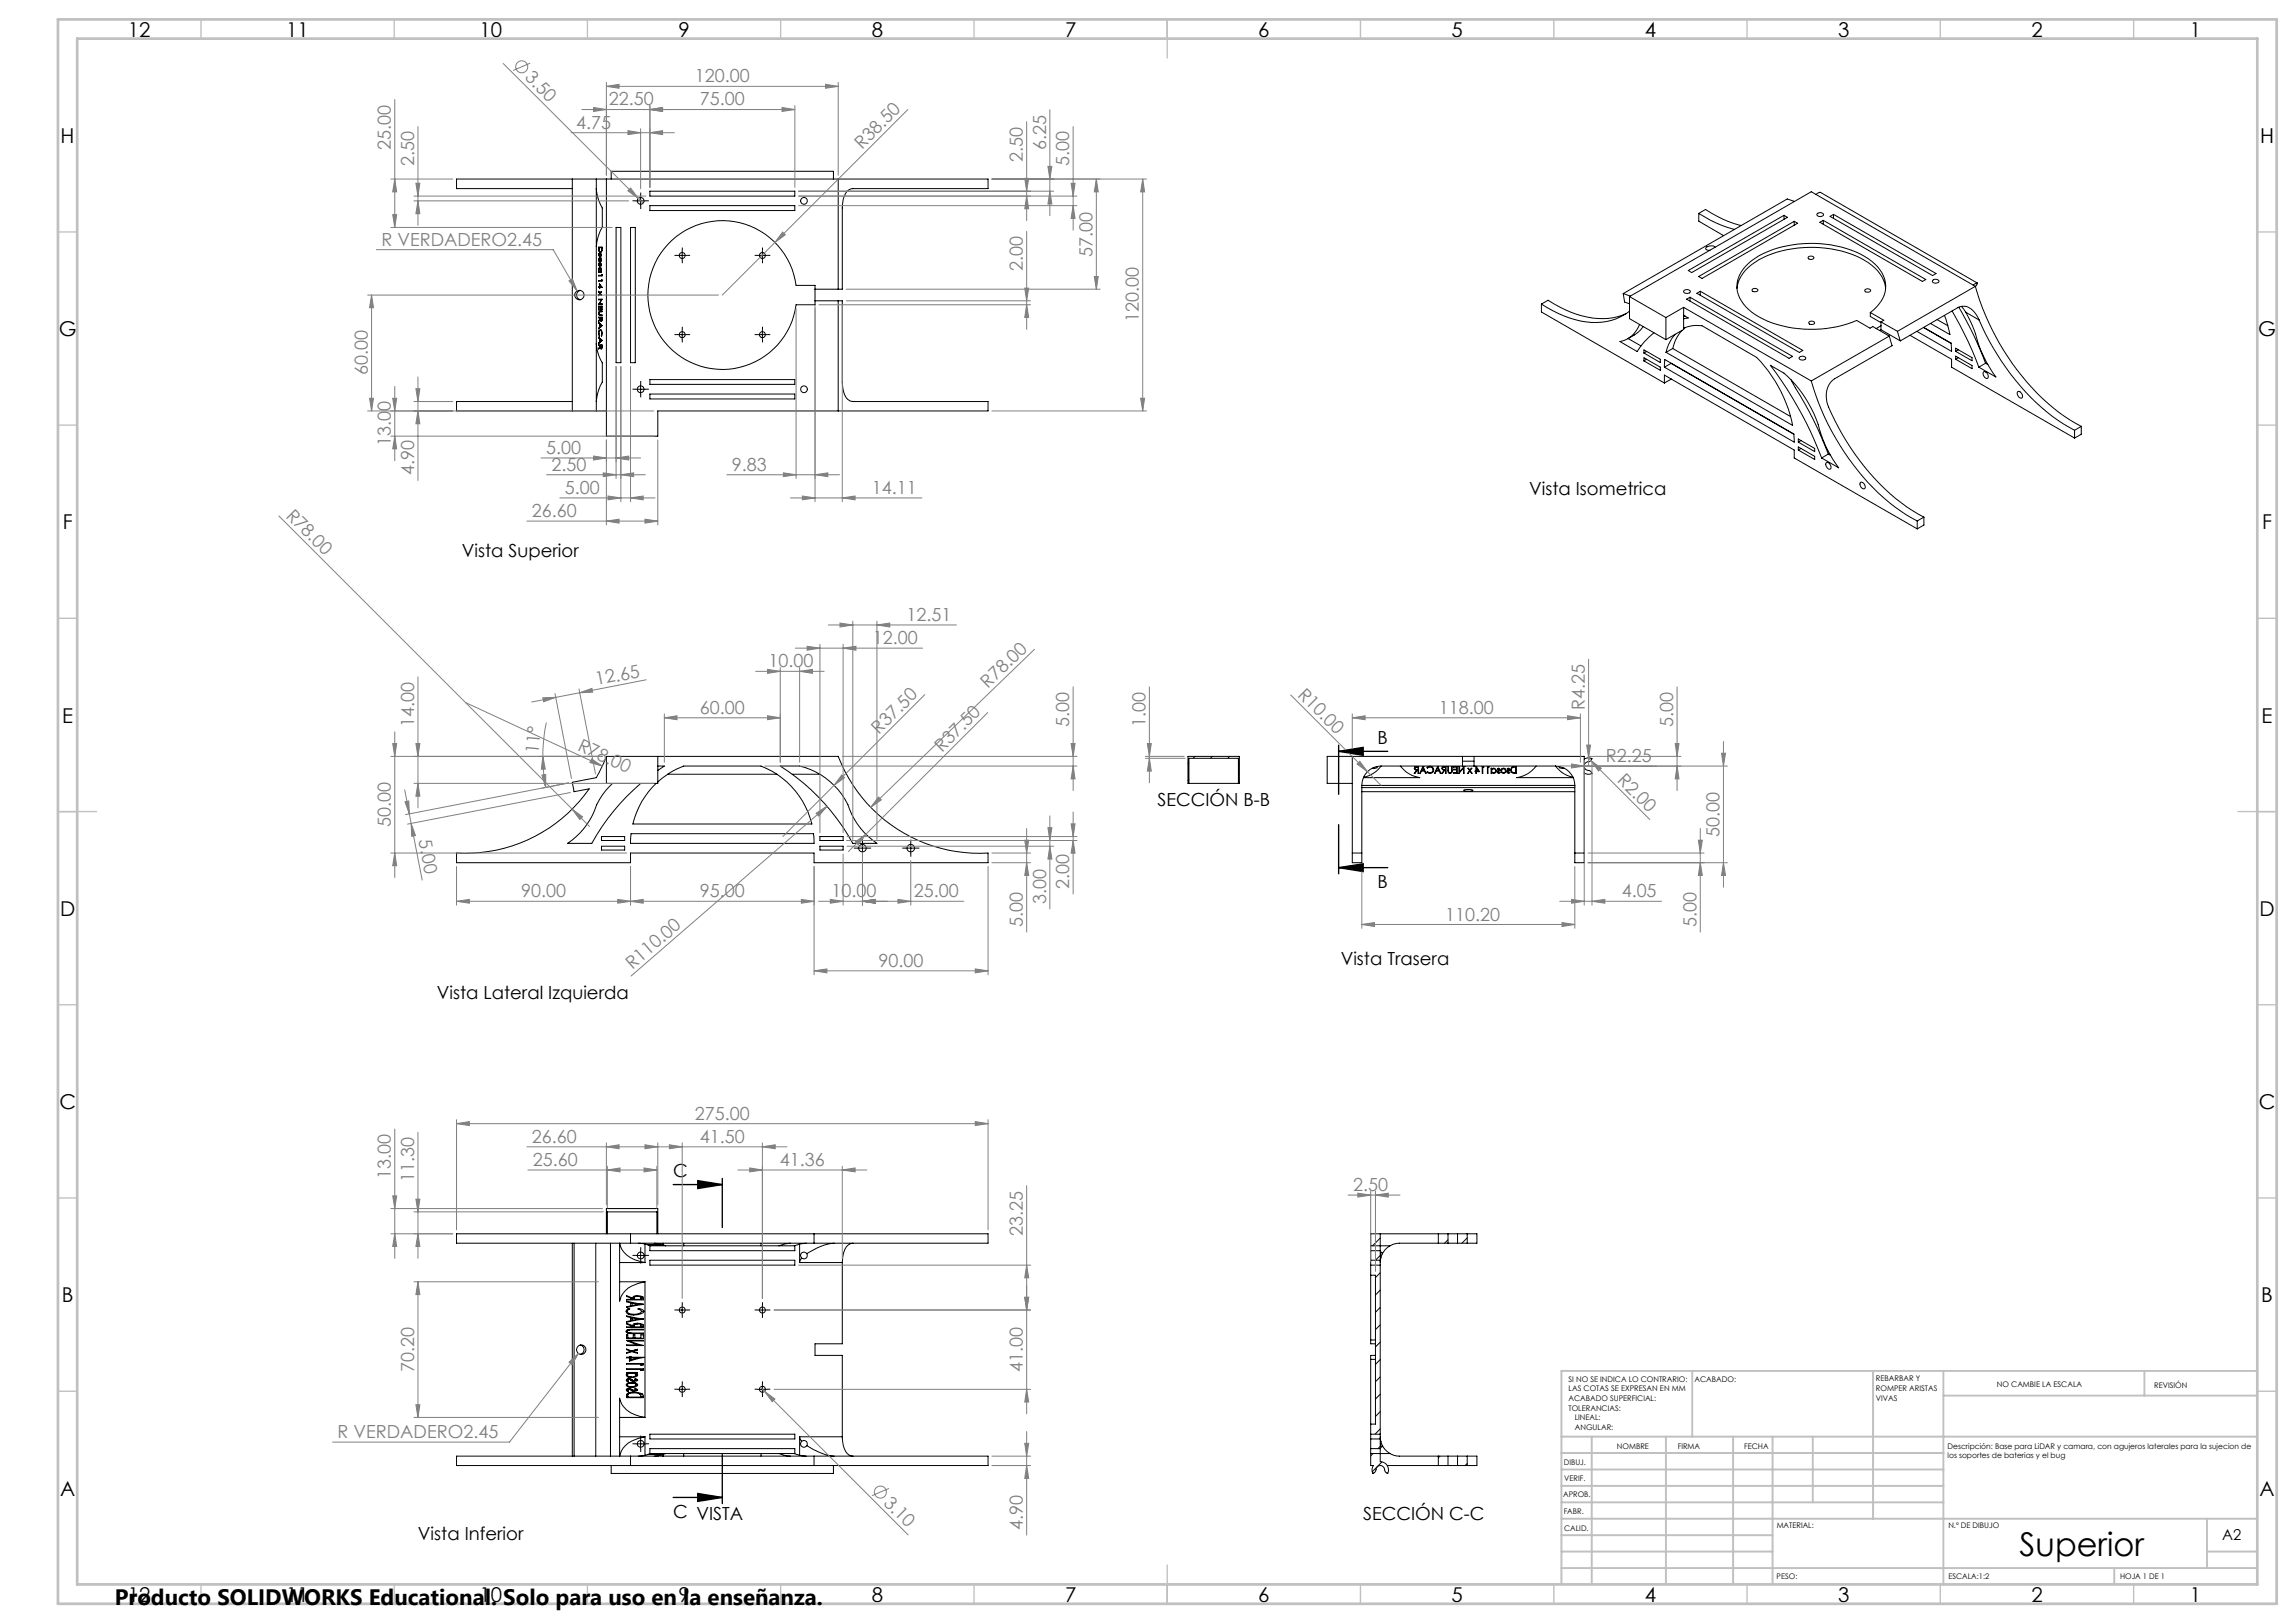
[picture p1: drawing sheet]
<svg xmlns="http://www.w3.org/2000/svg" width="594mm" height="420mm" viewBox="0 0 594 420" stroke-linecap="round" stroke-linejoin="round" font-family="sans-serif">
<defs><g id="words">
<text font-size="8.5" x="522.5" y="402.7">Superior</text>
<text font-size="5.8" x="29.7" y="415.3">Producto SOLIDWORKS Educational. Solo para uso en la enseñanza.</text>
<g font-size="5.3">
<text x="33.1" y="9.5">12</text>
<text x="74.1" y="9.5">11</text>
<text x="124.1" y="9.5">10</text>
<text x="175.5" y="9.5">9</text>
<text x="225.5" y="9.5">8</text>
<text x="275.5" y="9.5">7</text>
<text x="325.5" y="9.5">6</text>
<text x="375.5" y="9.5">5</text>
<text x="425.5" y="9.5">4</text>
<text x="475.5" y="9.5">3</text>
<text x="525.5" y="9.5">2</text>
<text x="566.5" y="9.5">1</text>
<text x="15.7" y="37">H</text>
<text x="584.7" y="37">H</text>
<text x="15.2" y="87">G</text>
<text x="584.2" y="87">G</text>
<text x="16.2" y="137">F</text>
<text x="585.2" y="137">F</text>
<text x="16.1" y="187">E</text>
<text x="585.1" y="187">E</text>
<text x="15.5" y="237">D</text>
<text x="584.5" y="237">D</text>
<text x="15.4" y="287">C</text>
<text x="584.4" y="287">C</text>
<text x="16" y="337">B</text>
<text x="585" y="337">B</text>
<text x="15.5" y="387">A</text>
<text x="584.5" y="387">A</text>
<text x="33.1" y="414.5">12</text>
<text x="74.1" y="414.5">11</text>
<text x="124.1" y="414.5">10</text>
<text x="175.5" y="414.5">9</text>
<text x="225.5" y="414.5">8</text>
<text x="275.5" y="414.5">7</text>
<text x="325.5" y="414.5">6</text>
<text x="375.5" y="414.5">5</text>
<text x="425.5" y="414.5">4</text>
<text x="475.5" y="414.5">3</text>
<text x="525.5" y="414.5">2</text>
<text x="566.5" y="414.5">1</text>
</g>
<g font-size="4.7" fill="#808080">
<text x="135.6" y="20.3" transform="rotate(45 135.6 20.3)">3.50</text>
<text x="179.8" y="21.3">120.00</text>
<text x="157.5" y="27.3">22.50</text>
<text x="181.1" y="27.3">75.00</text>
<text x="149.1" y="33.3">4.75</text>
<text x="101.1" y="38.7" transform="rotate(-90 101.1 38.7)">25.00</text>
<text x="223" y="38.8" transform="rotate(-45 223 38.8)">R38.50</text>
<text x="264.6" y="41.8" transform="rotate(-90 264.6 41.8)">2.50</text>
<text x="270.6" y="38.7" transform="rotate(-90 270.6 38.7)">6.25</text>
<text x="107.1" y="43.1" transform="rotate(-90 107.1 43.1)">2.50</text>
<text x="276.6" y="43.1" transform="rotate(-90 276.6 43.1)">5.00</text>
<text x="98.7" y="63.6">R VERDADERO2.45</text>
<text x="264.6" y="70.2" transform="rotate(-90 264.6 70.2)">2.00</text>
<text x="282.6" y="66.4" transform="rotate(-90 282.6 66.4)">57.00</text>
<text x="294.6" y="83.4" transform="rotate(-90 294.6 83.4)">120.00</text>
<text x="95.1" y="97.2" transform="rotate(-90 95.1 97.2)">60.00</text>
<text x="101.1" y="115.4" transform="rotate(-90 101.1 115.4)">13.00</text>
<text x="141.3" y="117.5">5.00</text>
<text x="107.1" y="123" transform="rotate(-90 107.1 123)">4.90</text>
<text x="142.7" y="121.8">2.50</text>
<text x="189.4" y="121.8">9.83</text>
<text x="146.1" y="127.8">5.00</text>
<text x="225.6" y="127.8">14.11</text>
<text x="73.8" y="133.7" transform="rotate(45 73.8 133.7)">R78.00</text>
<text x="137.6" y="133.8">26.60</text>
<text x="234.5" y="160.7">12.51</text>
<text x="225.8" y="166.7">12.00</text>
<text x="198.8" y="172.7">10.00</text>
<text x="154.3" y="177.4" transform="rotate(-11 154.3 177.4)">12.65</text>
<text x="255.6" y="178.3" transform="rotate(-44 255.6 178.3)">R78.00</text>
<text x="181.1" y="184.7">60.00</text>
<text x="335.5" y="180" transform="rotate(45 335.5 180)">R10.00</text>
<text x="372.3" y="184.7">118.00</text>
<text x="410" y="183.8" transform="rotate(-90 410 183.8)">R4.25</text>
<text x="107.1" y="188.1" transform="rotate(-90 107.1 188.1)">14.00</text>
<text x="227.4" y="190.2" transform="rotate(-45 227.4 190.2)">R37.50</text>
<text x="276.6" y="188.1" transform="rotate(-90 276.6 188.1)">5.00</text>
<text x="296.3" y="188.1" transform="rotate(-90 296.3 188.1)">1.00</text>
<text x="432.9" y="188.1" transform="rotate(-90 432.9 188.1)">5.00</text>
<text x="139.3" y="195.1" transform="rotate(-85 139.3 195.1)">11°</text>
<text x="149.2" y="194" transform="rotate(25 149.2 194)">R78.00</text>
<text x="243.7" y="194.8" transform="rotate(-45 243.7 194.8)">R37.50</text>
<text x="415.4" y="197.3">R2.25</text>
<text x="418.2" y="202.1" transform="rotate(45 418.2 202.1)">R2.00</text>
<text x="101.1" y="214" transform="rotate(-90 101.1 214)">50.00</text>
<text x="108.3" y="217.4" transform="rotate(79 108.3 217.4)">5.00</text>
<text x="444.9" y="216.5" transform="rotate(-90 444.9 216.5)">50.00</text>
<text x="134.8" y="232.2">90.00</text>
<text x="181.1" y="232.2">95.00</text>
<text x="215.1" y="232.2">10.00</text>
<text x="236.4" y="232.2">25.00</text>
<text x="270.6" y="233.9" transform="rotate(-90 270.6 233.9)">3.00</text>
<text x="276.6" y="230" transform="rotate(-90 276.6 230)">2.00</text>
<text x="419.5" y="232.2">4.05</text>
<text x="264.6" y="239.9" transform="rotate(-90 264.6 239.9)">5.00</text>
<text x="373.8" y="238.2">110.20</text>
<text x="438.9" y="239.9" transform="rotate(-90 438.9 239.9)">5.00</text>
<text x="163.6" y="250.9" transform="rotate(-41 163.6 250.9)">R110.00</text>
<text x="227.3" y="250.2">90.00</text>
<text x="179.8" y="289.7">275.00</text>
<text x="137.6" y="295.7">26.60</text>
<text x="181.1" y="295.7">41.50</text>
<text x="101.1" y="305.1" transform="rotate(-90 101.1 305.1)">13.00</text>
<text x="107.1" y="306" transform="rotate(-90 107.1 306)">11.30</text>
<text x="137.9" y="301.7">25.60</text>
<text x="201.8" y="301.7">41.36</text>
<text x="350.1" y="308.2">2.50</text>
<text x="264.6" y="319.7" transform="rotate(-90 264.6 319.7)">23.25</text>
<text x="107.1" y="355.1" transform="rotate(-90 107.1 355.1)">70.20</text>
<text x="264.6" y="355.1" transform="rotate(-90 264.6 355.1)">41.00</text>
<text x="87.3" y="372.2">R VERDADERO2.45</text>
<text x="228.4" y="389.1" transform="rotate(45 228.4 389.1)">3.10</text>
<text x="264.6" y="395.9" transform="rotate(-90 264.6 395.9)">4.90</text>
</g>
<g font-size="4.7">
<text x="395.6" y="128.1">Vista Isometrica</text>
<text x="119.5" y="144.2">Vista Superior</text>
<text x="356.4" y="192.4">B</text>
<text x="299.4" y="208.7">SECCIÓN B-B</text>
<text x="356.4" y="229.8">B</text>
<text x="346.9" y="249.8">Vista Trasera</text>
<text x="113" y="258.6">Vista Lateral Izquierda</text>
<text x="174.2" y="304.5">C</text>
<text x="174.2" y="392.8">C VISTA</text>
<text x="352.7" y="393.4">SECCIÓN C-C</text>
<text x="108.1" y="398.6">Vista Inferior</text>
</g>
<text font-size="3.9" x="574.9" y="398.5">A2</text>
<g font-size="2">
<text x="405.8" y="357.6">SI NO SE INDICA LO CONTRARIO:</text>
<text x="438.4" y="357.6">ACABADO:</text>
<text x="485.3" y="357.5">REBARBAR Y</text>
<text x="485.3" y="360">ROMPER ARISTAS</text>
<text x="516.6" y="359">NO CAMBIE LA ESCALA</text>
<text x="557.3" y="359.2">REVISIÓN</text>
<text x="405.8" y="360.1">LAS COTAS SE EXPRESAN EN MM</text>
<text x="405.8" y="362.6">ACABADO SUPERFICIAL:</text>
<text x="405.8" y="365.1">TOLERANCIAS:</text>
<text x="485.3" y="362.5">VIVAS</text>
<text x="407.4" y="367.6">LINEAL:</text>
<text x="407.4" y="370.1">ANGULAR:</text>
<text x="418.3" y="375">NOMBRE</text>
<text x="434" y="374.9">FIRMA</text>
<text x="451.2" y="374.9">FECHA</text>
<text x="503.9" y="374.9">Descripción: Base para LiDAR y camara, con agujeros laterales para la sujecion de</text>
<text x="503.9" y="377.4">los soportes de baterias y el bug</text>
<text x="404.6" y="379.1">DIBUJ.</text>
<text x="404.7" y="383.3">VERIF.</text>
<text x="404.4" y="387.4">APROB.</text>
<text x="404.5" y="391.8">FABR.</text>
<text x="459.6" y="395.5">MATERIAL:</text>
<text x="504.1" y="395.5">N.º DE DIBUJO</text>
<text x="404.7" y="396.1">CALID.</text>
<text x="459.6" y="408.5">PESO:</text>
<text x="504.1" y="408.6">ESCALA:1:2</text>
<text x="548.5" y="408.6">HOJA 1 DE 1</text>
</g>
</g></defs>
<g fill="none" stroke="#000" stroke-width=".26">
<path d="M148.1 46.3h-30v2.5h30M148.1 46.3v60M148.1 46.3h6.2M154.3 48.8a11 11 0 0 0 1.5 5v5l-1.1 2.7-.4 2.3M154.3 46.3h2.6M154.3 46.3v60M156.9 46.3v66.6h13.3v-6.6h46.7M156.9 46.3h60M158.1 46.3v-2h57.5v2M159.4 58.9h1.2v35h-1.2zM163.1 58.9h1.3v35h-1.3zM164.5 52h2.5"/>
<path d="M165.7 50.7v2.5M168.1 49.5h37.5v1.2h-37.5zM168.1 53.2h37.5v1.3h-37.5zM216.9 46.3h38.7v2.5h-32.5a6.5 6.5 0 0 0-3.4 .3 5.7 5.7 0 0 0-1.8 4.7v21h-1M216.9 46.3v28.5M439.5 55.2l4.4 2.5 4.8 1.7M439.5 55.2l1.7-1 4.4 2.5 3 1.1 1.9 .6M439.5 55.2v2l6.4 3.8M461.5 55.7v1M464.2 57.3v1M464.2 52.1l-1.8-.6-42.5 24.5M469.8 50.3l1.1-.5 40.7 23.5"/>
<path d="M470.1 55.3a.98 .98 0 0 1 1.7 .4 1.03 1.03 0 0 1-1.8-.2zM470.8 57.5l.9-.5 26.5 15.3-.9 .5zM471.7 57v1M473.5 56l.8-.5 26.6 15.3-.9 .5zM474.3 55.5v1M150.1 75.2a1.22 1.22 0 0 0-.9 1.2 1.22 1.22 0 0 0 .9 1.2M154.9 72.6h.8v-.3l.1 .5h-.9zM154.9 71.2h.8l.1-.1v.3h-.9zM154.9 69.8l.1 .5-.1 .2h.6l-.1-.2M154.9 69.8l.3-.7 .3 .7M154.9 68.5l.1-.4 .1 .6M154.9 67.3l.3 .6 .2-.1 .1-.5"/>
<path d="M154.9 66l.1-.4 .1 .6M154.9 63.9h.9v.5a.66 .66 0 0 1-.6 .9l-.3-.3zM154.9 67.3h.1M154.9 69.8h.1M154.9 75.5v-.1l.4 .4M154.9 75.5l.3 .4M154.9 78.7h.9M154.9 66h.1M154.9 68.5h.1M154.9 75.5h.1M154.9 76.3h.1M154.9 64.5h.1"/>
<path d="M155 67.3l.2 .5M155 69.8l.2 .5M155.1 74.2h-.2l.2 .2M155.1 74.4v.2l.1-.2M155.1 74.2v-.8l.7 .9M155.1 74.2h.1M155.1 68.7h.1M155.1 66.2h.1M155.1 74.4h.1M155.1 68.6v.1M155.1 66.1v.1M155.1 66.1h.1"/>
<path d="M155.1 68.6h.1M155.2 74.2h.4M155.2 74.4h.6M155.2 68.5l-.1 .1M155.2 65.9l-.1 .2M155.2 73.7l.4 .5M155.2 73.7h.1M155.2 73.7v.5M155.2 75.9l-.3 .4M155.2 75.9h.1M155.2 65.9h.1M155.2 68.5h.1"/>
<path d="M155.2 66.7l.3 .6M155.2 66.7l-.2 .6M155.2 69.3l.3 .5M155.2 69.3l-.2 .5M155.2 67.8h.2M155.2 66.7h.2M155.2 70.3h.2M155.2 69.3h.2M155.3 76l-.4 .5v-.2M155.3 75.8l.2-.4-.2 .5M155.3 75.8h.1M155.3 76h.1"/>
<path d="M155.3 68.2l.2 .3M155.3 68.2l-.1 .3M155.3 65.7l.2 .3M155.3 65.7l-.1 .2M155.3 75.9l.2 .6-.2-.5M155.3 65.7h.2M155.3 68.2h.2M155.3 79.4h-.3l-.1 .8v-1h.9v1l-.1-.8M155.3 79.4v.8l.1-.8M155.3 79.4h.1M155.4 79.4h.3M155.4 68.4l-.3 .4-.2-.3"/>
<path d="M155.4 68.4l.1 .1M155.4 65.8l-.3 .5-.2-.3M155.4 65.8l.1 .2M155.4 65.8h.1M155.4 68.4h.1M155.4 68.7h.1M155.4 66.2h.1M155.4 66.8l-.3-.1-.2 .6M155.4 66.8l.1 .5M155.5 67.3l-.3 .5M155.5 69.8l-.3 .5M155.5 68.5l-.1 .2"/>
<path d="M155.5 66l-.1 .2M155.5 67.3h.1M155.5 69.8h.1M155.5 66h.1M155.5 68.5h.1M155.5 69.8l-.1 .5M155.5 68.5v.3l-.1-.1M155.6 77.6h-.7v-.2h.9l-.7 1.2h.7v.2l-.9-.1M155.6 77.6l-.7 1.1M155.6 74.2h.1M155.6 77.6h.1M155.6 64.8h.2"/>
<path d="M155.7 64.1h-.7v.2a.55 .55 0 0 0 0 .6 .55 .55 0 0 0 .5 .2l.1-.3M155.7 64.2l-.1 .6M155.7 64.1v.1M155.7 64.1h.1M155.7 71.2h.1M155.7 72.6h.1M155.7 79.4h.1M155.7 64.2h.1M155.8 74.3v.1M172.8 63.2a19.2 19.2 0 0 1 20-5.2 19.2 19.2 0 0 1 13.2 15.9h4.9v5h-4.9a19.2 19.2 0 0 1-27.4 14.9 19.2 19.2 0 0 1-5.8-30.6zM175.3 66.1h2.4M176.5 64.9v2.5"/>
<path d="M196 66.1h2.5M197.2 64.9v2.5M210.9 74.8h6M210.9 77.8h6M216.9 77.8h1v21.1l.3 2.1a3.1 3.1 0 0 0 3.7 2.9h33.7v2.4h-38.7M216.9 77.8v28.5M398.8 78.7a23.9 23.9 0 0 0 16.8 4.5 13.4 13.4 0 0 0 6-2.7M398.8 78.7l1.7-1a23.9 23.9 0 0 0 16.9 4.5l3.4-1.1M398.8 78.7v2l31.8 18.4M419.9 76l.4 2.2 1.3 .4M419.9 76l1.9 .6M421.6 76.7l9.4 5.5"/>
<path d="M421.6 76.7v5.8l9.4 5.4M435.6 75.3a1.08 1.08 0 0 1 1.7 .1 .95 .95 0 0 1-.9 .5 .95 .95 0 0 1-.8-.6zM435.6 79.5v5.7l-4.6 2.7M435.6 79.5l33 19.1M435.6 79.5l-4.6 2.7M436.4 77.4l.8-.5 26.6 15.3-1 .5zM436.8 70l24.7-14.3 .9 .6-24.7 14.2zM437.2 76.9v1M439 75.9l.9-.5 26.5 15.3-.9 .5zM439.5 71.6l24.7-14.3 .9 .5-24.8 14.3zM439.9 75.4v1M443.7 64a1.62 1.62 0 0 0-2.4 .4l.5 .4h.6"/>
<path d="M449.4 74.6a10.1 10.1 0 0 1 5.6-7.3 30 30 0 0 1 27.4 .1 9.7 9.7 0 0 1 5.4 7.2M453.3 74.9a.78 .78 0 0 1 .8-.3 .78 .78 0 0 1 .6 .7l-1 .2-.4-.2zM468 66.4l.8-.1 .4 .3a.71 .71 0 0 1-.7 .6 .71 .71 0 0 1-.7-.6zM482.5 75a.81 .81 0 0 1 .8-.3 .81 .81 0 0 1 .6 .6 .81 .81 0 0 1-.8 .4 .81 .81 0 0 1-.6-.7zM500 72.6a.94 .94 0 0 1 1.6 .3 1.01 1.01 0 0 1-1.7-.1zM506.8 79.5l4.1 7.8 2.8 6.7M507.4 79.3l1.2 1.5M511 74.1a63.4 63.4 0 0 0 23.1 33.6l4.3 2.6M511 74.1l-20.1 11.6M511 74.1l-42.4-24.5-47 27.1M511.6 73.3l-1.1 .5M511.6 73.3l-.6 .9"/>
<path d="M154.3 88.9a10.7 10.7 0 0 0 1.5 5v5l-1.1 2.8-.4 2.2M154.9 87.4v-.1l.9 .8M154.9 86.3l.1 .7v-.7M154.9 83.6v-.2l.9 .9M154.9 81.1a.5 .5 0 0 0 .3 .5 .5 .5 0 0 0 .6-.1h-.7l-.1-.4M154.9 83h.1M154.9 90.2h.1M154.9 87.4l.3 .3M154.9 83.6l.3 .3M154.9 81.1h.1M154.9 83.6h.2M154.9 84.9h.2"/>
<path d="M154.9 87.4h.2M154.9 88.7h.2M154.9 86.3h.1M155 85.5l.3-.2a1.08 1.08 0 0 1 .3 1.7v-.1M155 85.5l-.1 .8M155 85.5h.2M155 80.6l.8-.1v.2M155 80.6l-.1 .5M155 80.6h.8M155.2 83.9v.7M155.2 87.7v.8M155.2 88.5l-.3 .2"/>
<path d="M155.2 84.6l-.3 .3M155.2 83.9h.2M155.2 84.6h.2M155.2 88.5h.2M155.2 87.7h.2M155.2 80.7l-.2 .4M155.2 80.7h.6M155.3 80.7h.5M155.3 84.6h.2M155.3 83.9l.3 .4M155.3 83.9h.1M155.3 83.9v.7"/>
<path d="M155.3 87.8v.6M155.3 87.8l.3 .3M155.3 87.8h.1M155.3 88.4h.2M155.3 89.4h-.4v-.2h.9v.8l-.3 .3-.2-.6M155.3 82.3h-.4v-.2h.9v.5a.29 .29 0 0 1 0 .4 .29 .29 0 0 1-.4 .1l-.1-.5M155.3 82.3h.1M155.3 89.4h.1M155.3 82.6l-.4 .6v-.2M155.3 89.7l-.4 .6v-.1M155.3 82.3v.1M155.3 89.4v.1"/>
<path d="M155.3 89.5l-.4 .7M155.3 82.4l-.4 .6M155.3 89.7h.1M155.3 82.6h.1M155.3 82.4h.1M155.3 89.5h.1M155.3 85.5l-.3 .2v.6M155.3 85.5l.3 .2 .1 .5M155.3 85.5h.3M155.4 82.6l.1 .4M155.4 82.3h.3M155.4 89.7l.1 .5"/>
<path d="M155.4 89.4h.3M155.4 82.3v.3M155.4 89.4v.3M155.5 83h.2M155.5 90.2h.2M155.6 86.9h.1M155.6 84.3l-.3 .3M155.6 84.3h.2M155.6 88.1l-.3 .3M155.6 88.1h.2M155.7 82.6l-.2 .4M155.7 89.7l-.2 .5"/>
<path d="M155.7 86.2l-.1 .7M155.7 82.3v.3M155.7 89.4v.3M155.7 82.3h.1M155.7 89.4h.1M155.7 86.2h.1M155.7 89.7h.1M155.7 82.6h.1M155.8 88.1l-.9 .8v-.2M155.8 84.3l-.9 .8v-.2M155.8 84.3h.1M155.8 88.1h.1"/>
<path d="M165.7 99.5v2.5M168.1 98.2h37.5v1.3h-37.5zM175.3 86.6h2.4M176.5 85.4v2.5M196 86.6h2.5M197.2 85.4v2.5M421.2 87.6l3.3 1.9M424.2 84a6.9 6.9 0 0 1-5.1 4.4l4.4 2.6a18.6 18.6 0 0 1 4.4-4.9M425.1 84.5l-1.3 1.5-2.7 1.6M425.3 90.5l4.2 2.5v.8l-4.2-2.4zM425.3 92.6l4.2 2.4v.8l-4.2-2.4zM426 91l-.7 .4"/>
<path d="M426 93l-.7 .4M430.6 99.1v-2l33.6 19.4v2l31.8 18.4M430.6 95l1.7-1 31.8 18.4M430.7 93l33.4 19.3 .1 2.1-33.6-19.4zM431 82.2v5.7M432.3 98.1l-1.7 1M432.8 90.2l-1.8 1M432.8 90.2l30.4 17.6M433.4 86.5l-.8 .9-.9 1.7-.7 2.1M435.2 85.5l-1.4 1.9-1 2.8M435.6 84.9a8.9 8.9 0 0 1 4.7-.6l14.1 8.2a35.3 35.3 0 0 1 9.4 17.6l-32.8-18.9M435.6 81.6l1.2 .7-1.2 .2"/>
<path d="M435.9 84.8l-.3 .3M435.9 81.8l-.3 .1M458 94.5a21.7 21.7 0 0 1 9.1 8.6 37.8 37.8 0 0 1 4.5 10.6l1.8 3.8 2.3 3.6-4.4-2.6a94.6 94.6 0 0 0-13.3-24zM463.4 98.3a127.2 127.2 0 0 1 8.7 17l.9 2.2M465.5 92.6a1.03 1.03 0 0 1 1.7 .1 .95 .95 0 0 1-.9 .5 .95 .95 0 0 1-.8-.6zM468 83.4a.78 .78 0 0 1 .8-.3 .78 .78 0 0 1 .6 .6 .79 .79 0 0 1-.8 .3 .79 .79 0 0 1-.6-.6zM468.6 98.6a63.9 63.9 0 0 0 21.6 32.6l2.9 2 2.9 1.6M483.9 80.9a8 8 0 0 0 3.7-8.7 12.4 12.4 0 0 0-7.4-7 30.6 30.6 0 0 0-25.2 1 9.7 9.7 0 0 0-5.6 8.4 10.1 10.1 0 0 0 5.7 7.4 30.4 30.4 0 0 0 25.2 .9l3.5 2 .7-.4 4.3 2.5M483.9 80.9l3.5 2-.8 .4M483.9 80.9v1l2.7 1.6M486.6 83.3l4.3 2.4M486.6 84.3l-1.2 .7"/>
<path d="M486.6 83.3v2M486.6 85.3l5 2.9M486.6 85.3l-.3 .2M488.8 87l.7 2.4-14.9 8.6a5.7 5.7 0 0 0-1.6 7.3 60.4 60.4 0 0 0 21.8 26.9l2.9 1.6M488.8 87l-20.2 11.6M490.9 85.7l.7 2.5M494.1 86.8l10.8 6.2v2l31.8 18.4M497.6 84.8l7.2 4.1M497.7 84.7l7.1 4.1 .1 2.1-9-5.2M501.2 82.7l2.7 1.6M503.1 81.6l1.4 5-5.1-2.9M505 80.5l4.2 7.9 2.8 6.6"/>
<path d="M506 92.2l4.2 2.4v.8l-4.2-2.4zM506 90.1l4.2 2.5v.8l-4.2-2.5zM506.7 90.5l-.7 .4M506.7 92.6l-.7 .4M508.6 80.8l.3 .7a38.6 38.6 0 0 1 3.4 8.7l1.8 3.8 2.3 3.6-4.4-2.6M508.6 80.8l3.4 2M512 82.8a60.9 60.9 0 0 0 21.8 26.9l2.9 1.7M512 82.8a4.7 4.7 0 0 0-4.3-3.5l-1.2 .3-14.9 8.6M513.1 96.3a1.06 1.06 0 0 1 1.1 .4 1.06 1.06 0 0 1 .1 1.1 1.06 1.06 0 0 1-1.1-.4 1.06 1.06 0 0 1-.1-1.1zM513.7 94l-1.7 1M513.7 94l.6 .4M148.1 103.9h-30v2.4h30"/>
<path d="M148.1 106.3h6.2M154.3 106.3h2.6M164.5 100.7h2.5M168.1 102h37.5v1.2h-37.5zM465.2 113.6l4.3 2.4v.9l-4.3-2.5zM465.2 115.7l4.3 2.4v.8l-4.3-2.4zM465.9 114l-.7 .4M465.9 116l-.7 .5M472.5 119.7a1.02 1.02 0 0 1 1 .6 1.02 1.02 0 0 1-.1 1.1 1.25 1.25 0 0 1-.9-1.7zM473 117.5l-1.7 1M473 117.5l.6 .3M522 101.4a1.06 1.06 0 0 1 1 .4 1.06 1.06 0 0 1 .2 1.1 1.02 1.02 0 0 1-1.1-.3 1.02 1.02 0 0 1-.1-1.2z"/>
<path d="M536.7 111.4v2M538.4 110.3l-1.7 1.1M538.4 110.3v2.1l-1.7 1M481.3 124.8a1.09 1.09 0 0 1 1.1 1.7 1.09 1.09 0 0 1-1.1-1.7zM496 134.8v2.1M497.7 133.8l-1.7 1M497.7 133.8v2.1l-1.7 1M156.9 195.7v7h13.3v-7M170.2 198.2h1.7l-1.7 1.2M201.9 198.2h5a18.9 18.9 0 0 1 13.5 12.7 19.2 19.2 0 0 0 6.5 7.3h-6.3a54.9 54.9 0 0 0-18.7-20zM307.3 195.7h13.3v7h-13.3zM307.6 197.3l-.3 .3"/>
<path d="M309.2 195.7l-.5 .5M313.7 195.7l-.5 .5M318.1 195.7l-.5 .5M320.6 197.7l-.2 .3M349.8 195.7v25.1M356.2 198.4l.1 .2-.3 .2h-.9M357.3 198.2a5 5 0 0 0-5 5.1M357.3 198.2a7.3 7.3 0 0 1-4.5 2.9M357.3 198.2h45.1M362.3 198.2l1.6 1.7a7.7 7.7 0 0 0 3.4 1.3h-14.5M366 198.5l1-.2v1.8h-.1v-.8l-.8 .8h-.2l.6-.8a.5 .5 0 0 1-.5-.3 .5 .5 0 0 1 0-.5zM366.2 198.6l.7-.1v.6l-.8-.1z"/>
<path d="M368.1 198.7l.3 .7h-.6zM368.1 198.3l.9 1.8h-.2l-.3-.6h-.8l-.2 .6h-.2zM368.1 198.3h.1M369.2 198.7a.96 .96 0 0 1 1.4-.2 .96 .96 0 0 1 0 1.4 .96 .96 0 0 1-1.4-.1l.1-.1a.78 .78 0 0 0 1.2 .1 .78 .78 0 0 0 0-1.2 .78 .78 0 0 0-1.2 .2zM371.9 198.7l.4 .7h-.6zM371.9 198.3h.1M372 198.3l.8 1.8h-.2l-.2-.6h-.9l-.2 .6h-.2zM373.2 198.5l.9-.2v1.8h-.1v-.8l-.8 .8h-.2l.7-.8a.51 .51 0 0 1-.6-.2 .51 .51 0 0 1 .1-.6zM373.2 198.7l.8-.2v.4a.46 .46 0 0 1-.5 .2 .46 .46 0 0 1-.3-.3zM374.6 198.3h.1v.9a.48 .48 0 0 0 .4 .8 .48 .48 0 0 0 .4-.8v-.9h.2v.9a.63 .63 0 0 1-.6 .9 .63 .63 0 0 1-.5-.9zM376 198.3h1v1.8h-1v-.2h.8v-.7h-.8v-.1h.8v-.6h-.8zM378.4 195.7v2.5"/>
<path d="M378.4 195.7h3M378.4 195.7h-35v7h6.4M378.4 197h3M378.8 198.3h.1M378.8 198.3l-1.2 1.4v-1.4h-.2v1.8M378.8 198.3v1.8h-.2v-1.4l-1.1 1.4M379.8 198.8l.5 .5 .5-.5-.4 .6 .5 .7-.6-.6-.6 .6 .5-.7zM381.4 195.7h28.5v25.1M381.4 195.7v2.5M381.8 198.3l1 1.4h-.8v.4h-.2v-.4h-.2l.2-.2zM382 198.8l.5 .7h-.5zM383.5 198.3l.4 .2h-.3v1.6h-.1z"/>
<path d="M384.8 198.3l.4 .2h-.2v1.6h-.2zM385.8 198.8l.1 .3a.67 .67 0 0 1 1-.1 .67 .67 0 0 1 0 1 .67 .67 0 0 1-1-.1l-.1 .2zM387.4 199l.2-.2a.41 .41 0 0 1 .4 .5 .41 .41 0 0 1-.4 .4v.2l.4-.1a.33 .33 0 0 1-.5 .3 .33 .33 0 0 1-.1-.6l.5-.4-.2-.2zM390.1 198.8a.41 .41 0 0 1 .5 .5 .41 .41 0 0 1-.5 .4v.2l.4-.1a.33 .33 0 0 1-.5 .3 .33 .33 0 0 1 0-.6l.4-.3-.1-.3-.3 .2zM391 198.7l.5-.3 .8-.1v1.8a.99 .99 0 0 1-1.2-.2 .99 .99 0 0 1-.1-1.2zM391.2 198.8l.9-.3v.8a.51 .51 0 0 1-.2 .7 .51 .51 0 0 1-.7-.2l-.2-.6zM397.4 198.2a7.5 7.5 0 0 1-5 3h14.6M402.4 198.2a5.1 5.1 0 0 1 5 5.1M402.4 198.2l1.6 1.7 1.4 .7 1.5 .5M403.5 198.4l-.1 .1a.89 .89 0 0 0 1.3 .3M409.9 196.4a2.18 2.18 0 0 1 2-.1l-.6 .7a1.25 1.25 0 0 0-1.4 1.2 1.25 1.25 0 0 0 1.4 1.3l.6 .7a2.18 2.18 0 0 1-2-.2M155.6 216.5h6v1h-6z"/>
<path d="M155.6 219h6v1h-6zM158.5 202.7a18.5 18.5 0 0 0-5.2 8.2 19.2 19.2 0 0 1-6.4 7.3h6.2a55.8 55.8 0 0 1 12.7-15.5M163.3 215.7h47.2l.1 2.5h-47.5zM170.2 202.4a19.7 19.7 0 0 1 6.7-4.2h20a21.6 21.6 0 0 1 13.1 15h-46.3a21.1 21.1 0 0 1 6.1-10.5M172.7 200.4h28.3M205 200.4h7.1M212.1 216.5h6v1h-6zM212.1 219h6v1h-6zM221.9 219.5h2.5M223.1 218.2v2.6M234.4 219.5h2.5M235.6 218.2v2.6"/>
<path d="M307.6 201.8l-.3 .3M307.6 202.7v-6.5h12.8v6.5M320.6 202.2l-.2 .3M352.3 203.3v17.5M352.3 203.3h55.1M352.3 203.8h55.1M352.3 204.9h55.1M377.4 200.1h.1M378.7 204.5l.1-.1a3.1 3.1 0 0 1 2.3 .2 3.3 3.3 0 0 1-2.5-.1zM407.4 203.3v17.5M118.1 220.8a39 39 0 0 0 34.3-16.7l-3.9 .8-.4-2.5 6.2-1.2 2.6-5.5h60a39.1 39.1 0 0 0 38.7 25.1v2.5h-45v-2.5h-47.5v2.5h-45zM349.8 220.8v2.5h2.5v-2.5"/>
<path d="M349.8 220.8h2.5M407.4 220.8v2.5h2.5v-2.5M407.4 220.8h2.5M118.1 319.3h137.5v2.4h-137.5zM156.9 319.3v-6.5h13.3v6.5M157.1 319.3v-5.7h12.8v5.7M163.1 319.3v2.4M210.6 319.3v2.4M357.1 319.3v59a2.12 2.12 0 0 1 1.9 3l-.7-.6a1.24 1.24 0 0 0-1.2-1.4 1.24 1.24 0 0 0-1.2 1.4l-.7 .6a2.12 2.12 0 0 1 .1-2h-.7v-10.8M357.1 319.3h15M357.1 319.3h-2.5v10.7M372.1 319.3h2.5"/>
<path d="M372.1 319.3v2.4M374.6 319.3h2.5M374.6 319.3v2.4M377.1 319.3h5v2.4h-5M377.1 319.3v2.4M379.6 319.3v2.4M148.1 321.7v55.1M148.5 321.7v55.1M154.1 321.7v55.1M157.9 321.7v55.1M160.3 326.7h6.6M160.3 331.7h6.6"/>
<path d="M162 339.4a1.6 1.6 0 0 0 1.9 .9 3.8 3.8 0 0 0 2.7-.8v-.1M162 339.4h.3M162.3 339.4v.1a1.4 1.4 0 0 0 1.6 .6M162.4 338.7h.5M162.9 338.7l-.6 .7M162.9 338.7a.67 .67 0 0 0-.9 .7M163.2 337.2h.3M163.2 337.8h.3M163.2 335.9h.9M163.5 337.2l1.8 .3-1.8 .3M163.5 337.2v.6M163.7 336.3h.4"/>
<path d="M164 335.5h.9M164.1 335.9v.4M164.5 324.9h2.5M164.9 335.5h-.5l-.3 .4M164.9 335.5l.8 .2 .1 .6h-1.7M165.2 321.7l2.4 .4 4 .1M165.2 337.5h1.2M165.2 337.6h1.2M165.7 335.7h.6M165.7 323.7v2.4M165.8 336h.6M165.9 339.4l-.2-.4-.7-.3 .3-.1 .7 .2 .6 .6"/>
<path d="M165.9 339.4l-.2 .3-.6 .3-1.2 .1M165.9 339.4h.7M166.3 335.7l.1 .3M166.3 335.7a2.3 2.3 0 0 0-2.5 0l-.1 .2-1.6-.6v.2l1.6 .8M166.4 336v.4h-4.3v-.1h1.6M166.4 337.5l-4.3-.8v.2l1.1 .2v.8l-1.1 .3v.2l4.3-.8M166.4 337.5v.1M166.9 326.7a7.6 7.6 0 0 1-6.4-4.1l-.2-.9v15a6.3 6.3 0 0 1 4.8-4.6l1.8-.4M166.9 322v4.7M166.9 331.7v35.1M167.7 322.2l.5 .2h4M168.1 326.1h37.5v1.3h-37.5z"/>
<path d="M168.1 322.4v1.3h37.5v-1.3M169.3 321.7l2.2 .4v-.4l.1 .5M171.6 322.2l.6 .2M172.2 322.4h4.7M175.3 339h2.4M176.5 337.8v2.5M176.9 321.7v.7M176.9 322.4h20M196 339h2.5M196.9 322.4h4.6M196.9 321.7v.7M197.2 337.8v2.5"/>
<path d="M204.5 321.7l-1.2 .2-1.8 .5M206.9 321.9v4.8M206.9 326.7h11M207.4 325.6l-.5 1.1M208.6 321.7l-1.6 .2-1.5 .5h-4M208.7 324.4a.89 .89 0 0 0-1.3-.2 .89 .89 0 0 0 0 1.4M208.7 324.4a.89 .89 0 0 1-.1 1.2 .89 .89 0 0 1-1.2 0M215.8 321.7a15.2 15.2 0 0 0-7.1 2.7M217.9 326.7v21.1h-7v2.9h7v21.1M220.7 321.7a3 3 0 0 0-2.5 2.9l-.3 2.1M354.6 330v16.8M354.6 327.4h2.5"/>
<path d="M354.6 326.1h2.5M354.6 323.7h2.5M354.6 330h1.2v38.5h-1.2M357.1 324.9l-1.3 1.2M357.1 329.4l-1.3 1.2M357.1 333.9l-1.3 1.2M357.1 338.3l-1.3 1.3M357.1 320.4l-2 2M357.2 325.6l-.1 1.1M357.6 324.4l-.3-.4-.1 1.6M357.6 324.4l-.4 1.2M359.6 322.4l-1.3 1.1-.7 .9"/>
<path d="M372.1 321.7l-11.1 .2a8.1 8.1 0 0 1-3.9 .5h-2.5M372.1 321.7h2.5M374.6 321.7h2.5M374.6 320.8l-.9 .9M379.6 320.3l-1.4 1.4M150.1 348.1a1.23 1.23 0 0 1 1 1.2 1.23 1.23 0 0 1-1 1.2M162 344.5a1.94 1.94 0 0 0 2.2 .6h2.2v-.1l-3.4-.1M162 344.5h.3M162 359.7l.3 .4 .3-.1M162 358.4a1.76 1.76 0 0 0 2.4 .5M162 355.8l.1 .1a1.89 1.89 0 0 0 2.9 0v-.1M162 357.1l.3 .4 .3-.1"/>
<path d="M162 358.4h.3M162 355.8h.3M162 359.7h.3M162 357.2h.3M162.1 354.2h4.3v.3l-4.3-.1zM162.1 352.9h4.3v.3l-.6 .1v-.3h-3.7zM162.1 351.2h.7v-.2h.4v.2h3.4M162.1 351.2v.2h.7M162.1 346.2h.3M162.1 348.2h4.3M162.1 351.3h4.5M162.2 359.5h.5"/>
<path d="M162.2 356.9h.5M162.2 357.4h.4M162.2 360h.4M162.3 344.9h.7M162.3 358.4l.2 .3 .8 .2M162.3 355.8l.3 .4 .7 .2M162.3 355.8a1.39 1.39 0 0 1 2.2-.1v.1M162.3 359.7l.3 .3M162.3 344.5l.2 .3 .5 .1M162.3 357.2l.3 .2M162.3 344.2h.6M162.3 347h.5"/>
<path d="M162.4 359.4h.7M162.4 356.8h.7M162.4 346.2v-.8h-.3v1h4.3v-1h-.6v.8h-1.5M162.4 346.2h1.4M162.5 355.3h-.4v-.1h2.8v.1h-.6M162.5 355.3l-.5 .5M162.5 357.9h.8M162.5 355.3h1.8M162.5 356.4h.8M162.6 358.9h.7M162.7 359.5l-.4 .2M162.7 359.5l1.4 .5 .8-.2 .1-.2"/>
<path d="M162.7 356.9l-.4 .3M162.7 356.9l1.2 .6 .8-.1 .3-.3M162.8 347l3.6 1.2M162.8 347h3.6v-.1h-4.3l3.1 1.1h-3.1v.2h4.3M162.8 340.1h1.1M162.8 351.9h.4M162.8 351.4h.4M162.9 349.8h.5M162.9 349.6h.5M162.9 344.2l-.4 .1-.2 .2M162.9 344.2h3.5v-.2h-1.9a3.6 3.6 0 0 0-2.5 .4v.1M163.1 359.4l.4 .2"/>
<path d="M163.1 359.4a.9 .9 0 0 0-1.1 .3M163.1 356.8l.4 .3M163.1 356.8a.9 .9 0 0 0-1.1 .3M163.1 359.6h.4M163.1 357.1h.4M163.2 349.7l-1.1 .4v.2l1.3-.5M163.2 341.6h.3M163.2 341h.3M163.2 349.7h.5M163.2 343.1h.9M163.2 351.4h1.9l-1.9 .5M163.2 351.4v.5"/>
<path d="M163.3 357.9l-.7 .2-.3 .3M163.3 357.9h.7l.5 .5M163.3 359.8h.8M163.3 357.2h.5M163.4 357.3h.7M163.4 349.6l-1.3-.5v.2l1.1 .4M163.4 349.8l1.5 .4v-.2M163.5 357.9h.9M163.5 359.6l.6 .2M163.5 357.1l.3 .1M163.5 341l1.8 .4M163.5 358.9h.9"/>
<path d="M163.5 341v.6M163.7 349.7l1.2 .3M163.7 343.4h.4M163.8 346.2v-.8h.5v.8M163.8 357.2l.3 .1M163.8 346.2h.5M164 342.6h.9M164.1 343.1v.3M164.2 350h.7M164.2 349.3h.7M164.3 355.3l.7 .5M164.4 357.9a1.74 1.74 0 0 0-2.4 .5"/>
<path d="M164.4 357.9l.6 .5M164.5 358.4l-.3 .3-.9 .2M164.5 355.8l-.2 .3-1 .3M164.5 359.6l-.3-.2 .3-.1 .5 .3M164.5 359.6l-.4 .2M164.5 357.1l-.3-.2 .3-.1 .5 .3M164.5 357.1l-.4 .2M164.5 358.4h.5M164.5 355.8h.5M164.5 357.1h.5M164.5 359.6h.5M164.9 342.6l-.6 .1-.2 .4"/>
<path d="M164.9 342.6l.8 .1 .1 .7h-1.7M164.9 349.3l-1.2 .4M164.9 349.3v-.1l-1.5 .4M165 358.4l-.6 .5M165.2 341.3h1.2M165.2 341.4h1.2M165.3 341.4l-1.8 .2M165.7 342.8h.6M165.8 354.5h.6M165.8 353.2h.6M165.8 343.2h.6M166.3 342.8l.1 .4"/>
<path d="M166.3 342.8a2.22 2.22 0 0 0-2.5 .1l-.1 .2-1.6-.7v.2l1.6 .8M166.4 341.3l-4.3-.8v.2l1.1 .2v.9l-1.1 .2v.2l4.3-.8M166.4 343.2v.3h-4.3v-.1h1.6M166.4 341.3v.1M166.6 351.3l-3.8 .9v-.8M166.6 351.2v.1M175.3 359.5h2.4M176.5 358.3v2.5M196 359.5h2.5M197.2 358.3v2.5M354.6 351.8v16.7M354.6 346.8v1h1.2"/>
<path d="M354.6 346.8h1.2M354.6 351.8h1.2M355.8 350.7h-1.2v1.1M357.1 342.8l-1.3 1.3M357.1 347.3l-1.3 1.3M357.1 351.8l-1.3 1.3M357.1 356.3l-1.3 1.3M118.1 376.8h137.5v2.5h-137.5zM158.1 379.3v2h57.5v-2M160.3 371.8h6.6M160.3 366.8h6.6M162.1 361.5h.3"/>
<path d="M162.1 361.3h.3M162.1 360.8h.4M162.4 361.3v.2M162.5 360.8l-.1 .5M162.7 360.4h1.1M163.1 376.8v2.5M163.8 360.4l-.5 .1-.8 .3M163.8 360.4l1.2 .2a.83 .83 0 0 1 .8 .9h-3.4M164.5 373.6h2.5M165.5 360.8h.7M165.7 372.4v2.5M165.8 361.3h.6"/>
<path d="M166.2 360.8l.2 .5M166.2 360.8a3.6 3.6 0 0 0-4.1 .1v.8h4.3v-.4M166.9 366.8a7.4 7.4 0 0 1-6.4-4.1l-.2-.9v15a6.3 6.3 0 0 1 4.8-4.6l1.8-.4M166.9 371.8v4.8M168.1 371.1h37.5v1.3h-37.5zM168.1 376.1v-1.2h37.5v1.2M171.5 376.4l-2.2 .4M171.5 376.4h-3.9l-2.4 .4M171.6 376.4l-.1 .4v-.4M172.2 376.1h4.7M172.2 376.1h-3.9l-.6 .3h3.9M172.2 376.1l-.6 .3"/>
<path d="M176.9 376.1v.7M176.9 376.1h20M196.9 376.1h4.6M196.9 376.1v.7M201.5 376.1l1.5 .5 1.5 .2M201.5 376.1h4l1.8 .6 1.3 .1M206.9 371.8l.5 1.2M206.9 371.8v4.8M206.9 371.8h11M207.4 373a.88 .88 0 0 0 0 1.3 .88 .88 0 0 0 1.3-.2M207.4 373a.89 .89 0 0 1 1.1 0 .89 .89 0 0 1 .2 1.1M208.7 374.1a15.7 15.7 0 0 0 7.1 2.7"/>
<path d="M210.6 376.8v2.5M217.9 371.8a5.7 5.7 0 0 0 1.8 4.7l1 .3M354.6 376.1h3a7.9 7.9 0 0 1 3.8 .7h10.7M354.6 372.4h2.5M354.6 371.1h2.5M354.6 374.9h2.5M355.2 376.1l-.6 .6M357.1 371.8l.1 1.2M357.1 374.3l-.6 .6M357.1 360.8l-1.3 1.2M357.1 365.3l-1.3 1.3M357.1 369.8l-1.4 1.3"/>
<path d="M357.2 373l.1 1.5 .3-.4M357.2 373l.4 1.1M357.5 378.3l-2.5 2.5M357.6 374.1l.7 1 1.3 1M358.9 379.3h13.2M372.1 376.8h2.5M372.1 379.3h2.5M372.1 376.8v2.5M372.5 376.8l-.4 .4M374.6 376.8h2.5M374.6 379.3h2.5M374.6 379.2l-.1 .1"/>
<path d="M374.6 376.8v2.5M377.1 376.8h5v2.5h-5M377.1 376.8v2.5M379.6 378.7l-.6 .6M379.6 376.8v2.5"/>
<circle cx="165.7" cy="52" r=".88"/>
<circle cx="208" cy="52" r=".88"/>
<circle cx="149.9" cy="76.4" r="1.21"/>
<circle cx="176.5" cy="66.1" r=".77"/>
<circle cx="197.2" cy="66.1" r=".76"/>
<circle cx="176.5" cy="86.6" r=".77"/>
<circle cx="197.2" cy="86.6" r=".76"/>
<circle cx="165.7" cy="100.7" r=".88"/>
<circle cx="208" cy="100.7" r=".88"/>
<circle cx="386.4" cy="199.5" r=".52"/>
<circle cx="389" cy="199.5" r=".5"/>
<circle cx="389" cy="199.5" r=".67"/>
<circle cx="223.1" cy="219.5" r=".97"/>
<circle cx="235.6" cy="219.5" r=".98"/>
<circle cx="165.7" cy="324.9" r=".89"/>
<circle cx="176.5" cy="339" r=".78"/>
<circle cx="197.2" cy="339" r=".78"/>
<circle cx="150.4" cy="349.3" r="1.22"/>
<circle cx="176.5" cy="359.5" r=".78"/>
<circle cx="197.2" cy="359.5" r=".78"/>
<circle cx="165.7" cy="373.6" r=".89"/>
</g>
<g fill="none" stroke="#808080" stroke-width=".26">
<path d="M130.2 16.4l36.2 36.2M137.2 16.4l-4.4 1.8M102.1 25.8v33.1M108.1 32.8v25.5M147.7 34.3h26.8M150.5 28.3h55.1M153.6 27.8l3.3 .5-3.3 .5zM156.9 22.3l3.3-.5v1zM156.9 21.3v24M156.9 22.3h60M162.5 33.8l3.2 .5-3.2 .5zM165.7 33.3v15.5"/>
<path d="M168.1 28.3l3.3-.5v1zM168.1 34.3l3.3-.5v1zM168.1 27.3v21.2M202.3 27.8l3.3 .5-3.3 .5zM205.6 27.3v21.2M213.6 21.8l3.3 .5-3.3 .5zM216.9 21.3v24M234.9 28.3l-48 48.1M265.6 31.5v25.6M271.6 28.4v27.4M277.6 32.8v26.8M101.1 46.3h16"/>
<path d="M101.1 58.9h57.3M101.6 55.5h1l-.5 3.4zM102.1 46.3l.5 3.4h-1zM107.1 50.7h60M107.1 52h55.5M107.6 47.4h1l-.5 3.3zM108.1 52l.5 3.3h-1zM162.4 49.4l.8-.7 1.9 2.6zM206.6 50.7h72M206.6 49.5h66M206.6 53.2h72M256.6 46.3h40"/>
<path d="M265.1 46.2h1l-.5 3.3zM265.6 50.7l.5 3.3h-1zM265.6 59.9v25.3M271.1 43.1h1l-.5 3.2zM271.6 49.5l.5 3.3h-1zM277.1 47.4h1l-.5 3.3zM277.6 53.2l.5 3.3h-1zM283.6 46.3l.5 3.4h-1zM283.6 46.3v28.5M295.6 46.3l.5 3.4h-1zM295.6 46.3v60M95.1 76.4h90.8"/>
<path d="M96.1 76.4l.5 3.2h-1zM96.1 76.4v29.9M97.4 64.6h45.7l6.2 10.7M147.2 72.7l.9-.5 1.2 3.1zM202.5 60.1l.7 .7-2.7 1.9zM206 79.9v43.9M210.9 78.9v50.9M211.9 78.9h54.7M217.9 78.9v50.9M218.9 74.8h65.7M218.9 77.8h47.7M265.1 74.6h1l-.5 3.2z"/>
<path d="M265.6 78.9l.5 3.2h-1zM283.1 71.6h1l-.5 3.2zM102.1 100v19.2M108.1 97.6v26.7M159.4 94.8v29M160.6 94.8v35M163.1 94.8v35M95.1 106.3h74.1M95.6 103.1h1l-.5 3.2zM101.1 112.9h68.1M101.6 103.1h1l-.5 3.2zM102.1 112.9l.5 3.3h-1z"/>
<path d="M107.1 103.9h10M107.6 100.6h1l-.5 3.3zM108.1 106.3l.5 3.4h-1zM140 118.5h25.7M153.6 118l3.3 .5-3.3 .5zM156.9 113.9v21.9M159.4 118.5l3.3-.5v1zM170.2 113.9v21.9M256.6 106.3h40M295.1 103.1h1l-.5 3.2zM72.1 133.5l75.9 75.9M136.3 134.8h33.9"/>
<path d="M141.4 122.9h25.6M144.8 128.9h24.7M156.1 122.4l3.3 .5-3.3 .4zM156.9 134.8l3.3-.4v1zM157.3 128.4l3.3 .5-3.3 .4zM160.6 122.9l3.3-.5v.9zM163.1 128.9l3.3-.5v.9zM166.9 134.4l3.3 .4-3.3 .6zM188 122.9h29.2M202.7 122.4l3.3 .5-3.3 .4zM204.5 128.9h34M207.6 128.4l3.3 .5-3.3 .4z"/>
<path d="M210.9 122.9l3.3-.5v.9zM217.9 128.9l3.3-.5v.9zM108.1 175.2v33.9M143.6 179.5l4.2 22M149.8 178.3l4.3 22M150 179.3l3.1-1.2 .2 1zM150 179.3l-12.5 2.4M167.2 175.9l-17.2 3.4M195.5 173.7h17.7M198.6 173.2l3.3 .5-3.3 .6zM201.9 172.7v24.6M205.8 167.7h32.9"/>
<path d="M206.9 173.7l3.3-.5v1.1zM206.9 172.7v24.6M208.8 167.2l3.3 .5-3.3 .6zM212.1 166.7v48.8M214.3 161.7h33.1M217.3 161.2l3.3 .5-3.3 .6zM218.1 167.7l3.3-.5v1.1zM218.1 166.7v48.8M220.6 160.7v56.5M226.9 161.7l3.3-.5v1.1zM226.9 160.7v56.5M239.3 179.8l-36.8 36.7"/>
<path d="M267.6 168l-42.4 40.9M277.6 177.7v26.9M297.4 177.7v24.9M333.9 179.8l19.9 19.9M411 170.6v27.6M433.9 177.7v26.9M101.1 195.7h54.8M101.6 192.4h1l-.5 3.3zM102.1 189.4v37.7M107.6 192.4h1l-.5 3.3zM120.4 181.8l35.4 16.4M140.4 180.6l3.4-.1-3.1 1.1z"/>
<path d="M140.4 195.7l.7 3.3-1 .1zM140.4 195.7l.2 4.1 .6 4M141.4 187l-.8 4.8-.2 3.9M153 196.4l2.8 1.8-3.2-.9zM171.9 185.8l3.3-.6v1zM171.9 185.8h30M171.9 184.7v12.6M197.9 198.2h80.7M198.6 185.2l3.3 .6-3.3 .4zM217.9 195.7h60.7M255.6 184.4l-31.6 31.5M277.1 192.4h1l-.5 3.3z"/>
<path d="M277.6 198.2l.5 3.4h-1zM296.3 195.7h10.1M296.3 196.2h10.3M296.8 192.4h1.1l-.5 3.3zM297.4 196.2l.5 3.3h-1.1zM349.8 185.8l3.4-.6v1zM349.8 184.7v10.1M349.8 185.8h59.1M351.1 197.7l.7-.7 2 2.7zM353.8 199.7l3.5 3.6M403.5 198.2l25.1 .1M405.6 185.2l3.3 .6-3.3 .4z"/>
<path d="M406.6 197.7l3.3 .5-3.4 .5zM408.9 184.7v12.6M409.9 196.7v37.5M409.9 198.2h37M410.5 192.8h1l-.5 3.3zM410.8 195.7h24.1M410.9 196.1l.7 .7M411.6 196.8l2.7 2-.7 .7zM411.6 196.8l15.2 15.3M411.9 197.3v36.9M433.4 192.4h1l-.5 3.3zM433.9 198.2l.5 3.4h-1z"/>
<path d="M445.4 194.9h1l-.5 3.3zM445.9 191.9v37.7M104.7 204.4l1.2 6.2M104.8 207.5l1-.2 .1 3.3zM105.9 210.6l.5 2.5M106.4 213.1l1.1 3.1-1 .2zM106.4 213.1l2.8 14.6M107.1 202.7h62.1M108.1 202.7l.5 3.3h-1zM140.2 200.6l1-.2v3.4zM140.2 204l6.9-1.4-42.2 8.2M147.6 205.1l-42.2 8.2"/>
<path d="M148 209.4l2.7 2-.7 .7zM148 209.4l4.5 4.5M211.1 210.4l2.9-1.7-2.2 2.5zM214 208.7l-50.7 43.9M217.8 200.5l.7 .7-2.7 2zM219.1 217.5h59.5M219.1 216.5h59.5M219.1 219h53.5M221.3 217.9l2.7-2-2 2.7zM224 215.9l-4.5 4.5M227.3 206.3l.7 .7-2.8 1.9zM265.1 217.4h1l-.5 3.4z"/>
<path d="M265.6 214.4v26.8M271.1 214.2h1l-.5 3.3zM271.6 219l.5 3.3h-1zM271.6 211.2v24M277.1 213.2h1l-.5 3.3zM277.6 217.5l.5 3.3h-1zM277.6 210.1v21.2M439.4 217.4h1l-.5 3.4zM439.9 214.4v26.8M101.1 220.8h61M102.1 220.8l.5 3.2h-1zM118.1 233.2l3.3-.5v1z"/>
<path d="M118.1 233.2h92.5M118.1 224.2v10M159.8 232.7l3.3 .5-3.3 .5zM163.1 233.2l3.3-.5v1zM163.1 224.2v10M207.3 232.7l3.3 .5-3.3 .5zM210.6 224.2v28.1M211.8 233.2h37.5M214.8 232.7l3.3 .5-3.3 .5zM218.1 221v13.2M223.1 233.2l3.3-.5v1zM223.1 220.5v13.7"/>
<path d="M232.3 232.7l3.3 .5-3.3 .5zM235.6 222.7v11.5M255.6 224.2v28.1M256.6 223.3h10M256.6 220.8h10M265.6 223.3l.5 3.2h-1zM352.3 239.2l3.3-.5v1.1zM352.3 224.2v16M352.3 239.2h55.1M403.5 233.2h26.4M404.1 238.7l3.3 .5-3.3 .6zM406.6 232.7l3.3 .5-3.3 .5z"/>
<path d="M407.4 224.2v16M410.8 223.3h36.1M410.8 220.8h30.1M411.9 233.2l3.3-.5v1zM439.9 223.3l.5 3.2h-1zM445.9 223.3l.5 3.2h-1zM210.6 251.2l3.3-.5v1.1zM210.6 251.2h45M252.3 250.7l3.3 .5-3.3 .6zM102.1 292.2v33.4M108.1 293v32.6M118.1 290.8l3.3-.6v1.1z"/>
<path d="M118.1 289.8v28.5M118.1 290.8h137.5M136.3 296.8h67.3M156.9 296.8l3.3-.6v1.1zM156.9 295.8v16M166.9 296.2l3.3 .6-3.3 .5zM170.2 295.8v16M173.2 296.2l3.3 .6-3.3 .5zM176.5 295.8v40.2M197.2 296.8l3.4-.6v1.1zM197.2 295.8v40.2M252.3 290.2l3.3 .6-3.3 .5z"/>
<path d="M255.6 289.8v28.5M101.1 319.3h16M101.1 312.8h54.8M101.6 309.5h1l-.5 3.3zM102.1 319.3l.5 3.3h-1zM107.1 313.6h49M107.6 310.3h1l-.5 3.3zM108.1 319.3l.5 3.3h-1zM136.6 302.8h33.3M157.1 302.8l3.3-.6v1.1zM157.1 301.8v10.8M166.6 302.2l3.3 .6-3.3 .5z"/>
<path d="M169.9 301.8v10.8M190.9 302.8h33.4M194 302.2l3.2 .6-3.2 .5zM217.9 302.8l3.3-.6v1.1zM217.9 301.8v23.9M265.6 306.8v59.1M348.8 309.3h13.4M351.3 308.8l3.3 .5-3.3 .5zM354.6 308.3v18.1M355.8 309.3l3.4-.5v1zM355.8 308.3v20.7M107.1 331.7h47.7"/>
<path d="M108.1 331.7l.5 3.3h-1zM108.1 331.7v35.1M200.3 339h66.3M206.6 327.4h60M265.1 335.7h1l-.5 3.3zM265.6 327.4l.5 3.3h-1zM147.2 352.5l2.4-2.3-1.6 2.9zM149.6 350.2l-17.8 23h-45.8M196.7 359l1.1 1.1M200.3 359.5h66.3M265.6 359.5l.5 3.3h-1zM107.1 366.8h47.7"/>
<path d="M107.6 363.5h1l-.5 3.3zM197.8 360.1l2.7 1.9-.7 .7zM197.8 360.1l37.1 37.1M256.6 379.3h10M256.6 376.8h10M265.1 373.5h1l-.5 3.3zM265.6 379.3l.5 3.3h-1zM265.6 370.5v26.7M230 385.2l-4.4 1.9"/>
<circle cx="135" cy="17.3" r="1.56"/>
<circle cx="227.8" cy="386.1" r="1.57"/>
</g>
<path d="M346.3 194.4l6.4-1v2.1zM346.3 194.4h12.7M346.3 192.8v12.7M346.3 213.4v12.7M346.3 224.5l6.4-1v2zM346.3 224.5h12.7M174.2 306.5h12.7M180.5 305.5l6.4 1-6.4 1.1zM186.9 305v12.7M186.9 376.4v12.7M174.2 387.5h12.7M180.5 386.5l6.4 1-6.4 1z" fill="none" stroke="#000" stroke-width=".35"/>
<g fill="none" stroke="#000" stroke-width=".26" stroke-dasharray="15.2 1.3 1.3 1.3" stroke-linecap="butt">
<path d="M164.5 52h-.9M165.8 50.7v-.9M165.8 53.2v.9M167 52h.9M175.3 66.1h-.8M176.5 64.8v-.7M176.5 67.3v.8M177.8 66.1h.7M196 66.1h-.8M197.3 64.8v-.7M197.3 67.3v.8M198.5 66.1h.8"/>
<path d="M165.8 99.5v-.9M175.3 86.6h-.8M176.5 85.3v-.7M176.5 87.8v.8M177.8 86.6h.7M196 86.6h-.8M197.3 85.3v-.7M197.3 87.8v.8M198.5 86.6h.8M164.5 100.7h-.9M165.8 102v.8M167 100.7h.9"/>
<path d="M221.9 219.5h-1M223.1 218.2v-1M224.4 219.5h1M234.4 219.5h-1M235.6 218.2v-1M236.9 219.5h1M223.1 220.7v1M235.6 220.7v1M164.5 324.9h-.9M165.8 323.6v-.9M165.8 326.1v.9M167 324.9h.9"/>
<path d="M175.3 339h-.8M176.5 337.7v-.7M177.8 339h.7M196 339h-.8M197.3 337.7v-.7M198.5 339h.8M175.3 359.5h-.8M176.5 358.2v-.7M176.5 340.2v.8M177.8 359.5h.7M196 359.5h-.8M197.3 358.2v-.7"/>
<path d="M197.3 340.2v.8M198.5 359.5h.8M164.5 373.6h-.9M165.8 372.4v-.9M165.8 374.9v.8M167 373.6h.9M176.5 360.7v.8M197.3 360.7v.8"/>
</g>
<g fill="none" stroke="#c0c0c0" stroke-width=".35">
<path d="M52 5v5M102 5v5M152 5v5M202 5v5M252 5v5M302 5v10M352 5v5M402 5v5M452 5v5M502 5v5M552 5v5M15 60h5"/>
<path d="M584 60h5M15 110h5M584 110h5M15 160h5M584 160h5M15 210h10M579 210h10M15 260h5M584 260h5M15 310h5M584 310h5M15 360h5"/>
<path d="M584 360h5M52 410v5M102 410v5M152 410v5M202 410v5M252 410v5M302 405v10M352 410v5M402 410v5M452 410v5M502 410v5M552 410v5"/>
</g>
<g fill="none" stroke="#c0c0c0" stroke-width=".5">
<path d="M437.8 354.8v17M484.6 354.8v38.2M502.8 354.8v55.2M554.8 354.8v6.4M584 354.8h-180v55.2M404 371.8h180M404 376h98.8M411.8 371.8v38.2M431 371.8v38.2M448.4 371.8v38.2M458.6 371.8v38.2M469 371.8v17"/>
<path d="M502.8 361.2h81.2M404 388.8h98.8M404 384.5h98.8M404 380.3h98.8M404 397.3h54.6M404 393h180M571 393v12.8M404 405.8h180M404 401.5h54.6M547 405.8v4.2M571 401.5h13"/>
</g>
<path d="M15 5h574v410h-574zM20 10h564v400h-564z" fill="none" stroke="#c0c0c0" stroke-width=".7"/>
<g fill="#000">
<path d="M346.3 194.4l6.4-1v2.1zM346.3 224.5l6.4-1v2z"/>
<path d="M180.5 305.5l6.4 1-6.4 1.1zM180.5 386.5l6.4 1-6.4 1z"/>
</g>
<g fill="#808080">
<path d="M351.1 197.7l.7-.7 2 2.7z"/>
<path d="M406.6 197.7l3.3 .5-3.4 .5z"/>
<path d="M211.1 210.4l2.9-1.7-2.2 2.5z"/>
<path d="M227.3 206.3l.7 .7-2.8 1.9z"/>
<path d="M221.3 217.9l2.7-2-2 2.7z"/>
<path d="M202.5 60.1l.7 .7-2.7 1.9z"/>
<path d="M217.8 200.5l.7 .7-2.7 2z"/>
<path d="M410.5 192.8h1l-.5 3.3z"/>
<path d="M411.6 196.8l2.7 2-.7 .7z"/>
<path d="M197.8 360.1l2.7 1.9-.7 .7z"/>
<path d="M153 196.4l2.8 1.8-3.2-.9z"/>
<path d="M106.4 213.1l1.1 3.1-1 .2zM104.8 207.5l1-.2 .1 3.3z"/>
<path d="M148 209.4l2 2.7 .7-.7zM162.4 49.4l2.7 1.9-1.9-2.6z"/>
<path d="M223.1 233.2l3.3-.5v1zM214.8 232.7l3.3 .5-3.3 .5zM232.3 232.7l3.3 .5-3.3 .5zM223.1 233.2l3.3-.5v1zM218.1 167.7l3.3-.5v1.1zM208.8 167.2l3.3 .5-3.3 .6zM166.6 302.2l3.3 .6-3.3 .5zM157.1 302.8l3.3-.6v1.1zM168.1 28.3l3.3-.5v1zM153.6 27.8l3.3 .5-3.3 .5zM166.9 134.4l3.3 .4-3.3 .6zM156.9 134.8l3.3-.4v1zM411.9 233.2l3.3-.5v1zM406.6 232.7l3.3 .5-3.3 .5z"/>
<path d="M163.1 233.2l3.3-.5v1zM207.3 232.7l3.3 .5-3.3 .5zM198.6 173.2l3.3 .5-3.3 .6zM206.9 173.7l3.3-.5v1.1zM156.9 296.8l3.3-.6v1.1zM166.9 296.2l3.3 .6-3.3 .5zM173.2 296.2l3.3 .6-3.3 .5zM197.2 296.8l3.4-.6v1.1zM118.1 290.8l3.3-.6v1.1zM252.3 290.2l3.3 .6-3.3 .5zM147.2 352.5l.8 .6 1.6-2.9zM156.9 22.3l3.3-.5v1zM213.6 21.8l3.3 .5-3.3 .5zM162.5 33.8l3.2 .5-3.2 .5zM168.1 34.3l3.3-.5v1zM153.6 118l3.3 .5-3.3 .5zM159.4 118.5l3.3-.5v1zM147.2 72.7l2.1 2.6-1.2-3.1zM349.8 185.8l3.4-.6v1zM405.6 185.2l3.3 .6-3.3 .4z"/>
<path d="M210.6 251.2l3.3-.5v1.1zM252.3 250.7l3.3 .5-3.3 .6z"/>
<path d="M118.1 233.2l3.3-.5v1zM159.8 232.7l3.3 .5-3.3 .5z"/>
<path d="M157.3 128.4l3.3 .5-3.3 .4zM163.1 128.9l3.3-.5v.9z"/>
<path d="M171.9 185.8l3.3-.6v1zM198.6 185.2l3.3 .6-3.3 .4z"/>
<path d="M194 302.2l3.2 .6-3.2 .5zM217.9 302.8l3.3-.6v1.1z"/>
<path d="M207.6 128.4l3.3 .5-3.3 .4zM217.9 128.9l3.3-.5v.9z"/>
<path d="M202.3 27.8l3.3 .5-3.3 .5zM168.1 28.3l3.3-.5v1zM160.6 122.9l3.3-.5v.9zM156.1 122.4l3.3 .5-3.3 .4zM210.9 122.9l3.3-.5v.9zM202.7 122.4l3.3 .5-3.3 .4z"/>
<path d="M355.8 309.3l3.4-.5v1zM351.3 308.8l3.3 .5-3.3 .5z"/>
<path d="M150 179.3l3.1-1.2 .2 1zM140.4 180.6l3.4-.1-3.1 1.1z"/>
<path d="M140.4 195.7l.7 3.3-1 .1zM140.2 200.6l1-.2v3.4z"/>
<path d="M297.4 196.2l.5 3.3h-1.1zM296.8 192.4h1.1l-.5 3.3z"/>
<path d="M108.1 202.7l.5 3.3h-1zM107.6 192.4h1l-.5 3.3zM265.6 223.3l.5 3.2h-1zM265.1 217.4h1l-.5 3.4zM277.6 217.5l.5 3.3h-1zM277.1 213.2h1l-.5 3.3zM271.6 219l.5 3.3h-1zM271.1 214.2h1l-.5 3.3zM108.1 319.3l.5 3.3h-1zM107.6 310.3h1l-.5 3.3zM265.6 379.3l.5 3.3h-1zM265.1 373.5h1l-.5 3.3zM265.6 50.7l.5 3.3h-1zM265.1 46.2h1l-.5 3.3zM271.6 49.5l.5 3.3h-1zM271.1 43.1h1l-.5 3.2zM101.6 55.5h1l-.5 3.4zM102.1 46.3l.5 3.4h-1zM108.1 106.3l.5 3.4h-1zM107.6 100.6h1l-.5 3.3zM102.1 112.9l.5 3.3h-1zM101.6 103.1h1l-.5 3.2zM283.1 71.6h1l-.5 3.2zM283.6 46.3l.5 3.4h-1zM433.9 198.2l.5 3.4h-1zM433.4 192.4h1l-.5 3.3z"/>
<path d="M277.6 198.2l.5 3.4h-1zM277.1 192.4h1l-.5 3.3zM102.1 220.8l.5 3.2h-1zM101.6 192.4h1l-.5 3.3zM265.1 335.7h1l-.5 3.3zM265.6 327.4l.5 3.3h-1z"/>
<path d="M101.6 309.5h1l-.5 3.3zM102.1 319.3l.5 3.3h-1zM108.1 331.7l.5 3.3h-1zM107.6 363.5h1l-.5 3.3zM265.1 335.7h1l-.5 3.3zM265.6 359.5l.5 3.3h-1zM295.6 46.3l.5 3.4h-1zM295.1 103.1h1l-.5 3.2zM277.1 47.4h1l-.5 3.3zM277.6 53.2l.5 3.3h-1zM107.6 47.4h1l-.5 3.3zM108.1 52l.5 3.3h-1zM439.4 217.4h1l-.5 3.4zM439.9 223.3l.5 3.2h-1zM445.4 194.9h1l-.5 3.3zM445.9 223.3l.5 3.2h-1z"/>
<path d="M265.1 74.6h1l-.5 3.2zM265.6 78.9l.5 3.2h-1zM96.1 76.4l.5 3.2h-1zM95.6 103.1h1l-.5 3.2z"/>
<path d="M217.3 161.2l3.3 .5-3.3 .6zM226.9 161.7l3.3-.5v1.1z"/>
<path d="M352.3 239.2l3.3-.5v1.1zM404.1 238.7l3.3 .5-3.3 .6z"/>
</g>
<use href="#words"/>
</svg>
